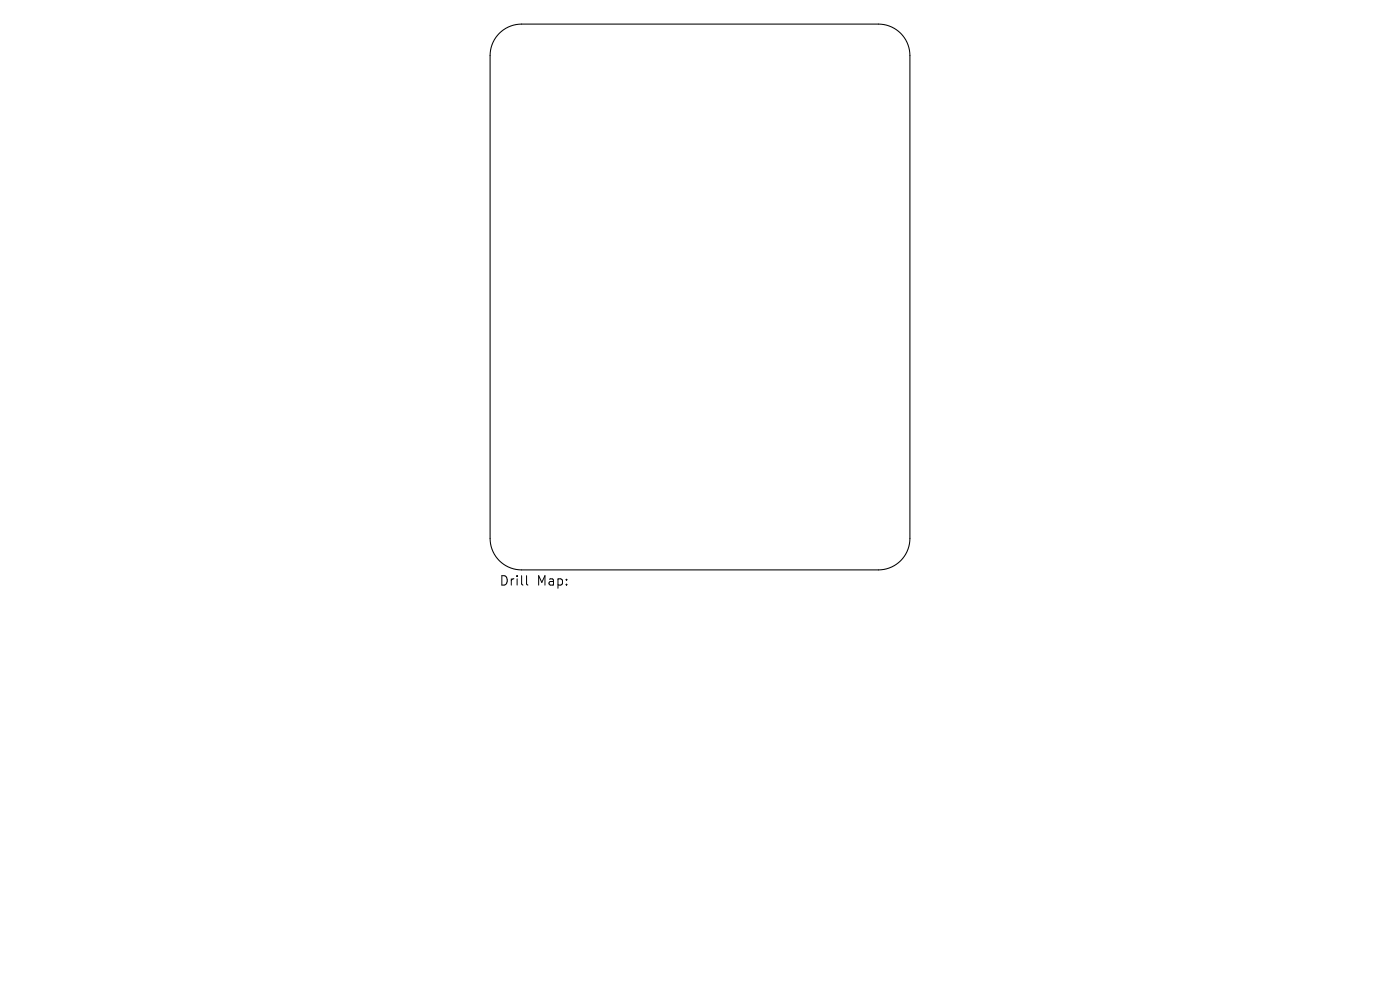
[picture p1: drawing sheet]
<svg xmlns="http://www.w3.org/2000/svg" width="297mm" height="210mm" viewBox="0 0 297 210" stroke-linecap="round" stroke-linejoin="round" font-family="sans-serif">
<defs><g id="words">
<g font-size="2.8">
<text x="105.9" y="124.5">Drill</text>
<text x="113.9" y="124.5">Map:</text>
</g>
</g></defs>
<path d="M105.9 7.1a6.7 6.7 0 0 1 4.7-2h75.8a6.7 6.7 0 0 1 6.6 6.7v102.4a6.7 6.7 0 0 1-6.6 6.7h-75.8a6.7 6.7 0 0 1-6.6-6.7v-102.4a6.7 6.7 0 0 1 1.9-4.7z" fill="none" stroke="#000" stroke-width=".22"/>
<path d="M111.7 122.1v1.7l.3 .3" fill="none" stroke="#000" stroke-width=".21"/>
<use href="#words"/>
</svg>
